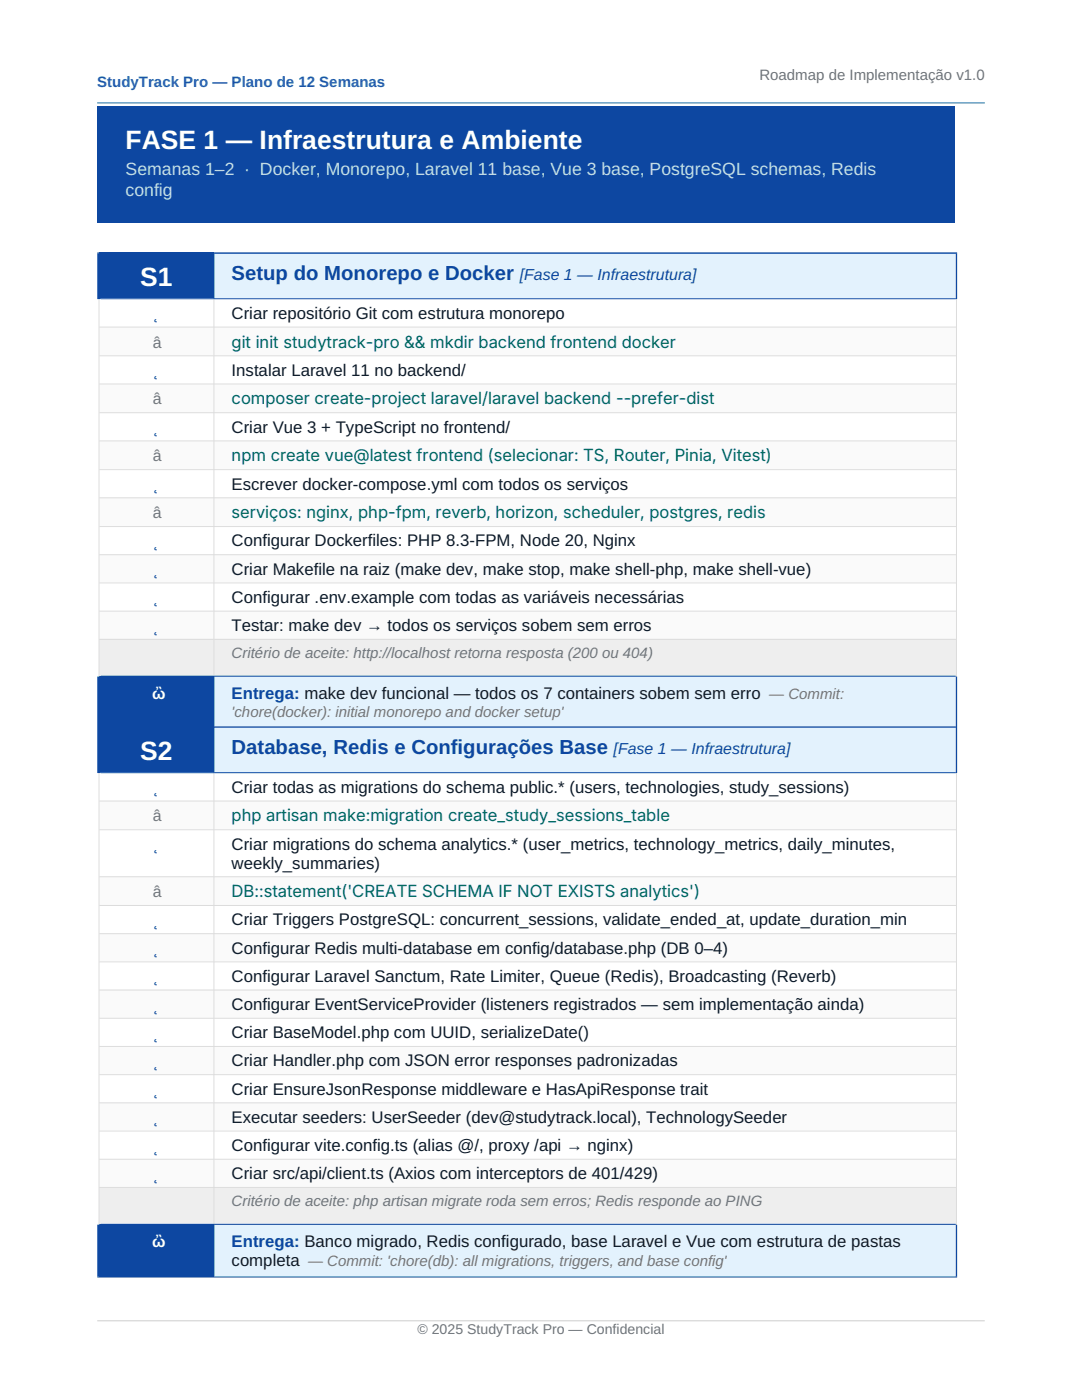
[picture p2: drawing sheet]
<svg xmlns="http://www.w3.org/2000/svg" width="216mm" height="279mm" viewBox="0 0 216 279" stroke-linecap="round" stroke-linejoin="round" font-family="sans-serif">
<defs><g id="words">
<g font-size="5.3" fill="#fff">
<text x="25" y="29.7">FASE 1 — Infraestrutura e Ambiente</text>
<text x="28" y="57">S1</text>
<text x="28" y="151.6">S2</text>
</g>
<g font-size="4.1" fill="#0d47a1">
<text x="46.2" y="55.9">Setup do Monorepo e Docker</text>
<text x="46.2" y="150.5">Database, Redis e Configurações Base</text>
</g>
<g font-size="3.5" fill="#bbdefb">
<text x="25" y="35">Semanas 1–2 · Docker, Monorepo, Laravel 11 base, Vue 3 base, PostgreSQL schemas, Redis</text>
<text x="25" y="39">config</text>
</g>
<g font-size="3.4" fill="#0d1b2a">
<text x="46.2" y="63.6">Criar repositório Git com estrutura monorepo</text>
<text x="46.2" y="75">Instalar Laravel 11 no backend/</text>
<text x="46.2" y="86.3">Criar Vue 3 + TypeScript no frontend/</text>
<text x="46.2" y="97.7">Escrever docker-compose.yml com todos os serviços</text>
<text x="46.2" y="109.1">Configurar Dockerfiles: PHP 8.3-FPM, Node 20, Nginx</text>
<text x="46.2" y="114.7">Criar Makefile na raiz (make dev, make stop, make shell-php, make shell-vue)</text>
<text x="46.2" y="120.3">Configurar .env.example com todas as variáveis necessárias</text>
<text x="46.2" y="125.9">Testar: make dev → todos os serviços sobem sem erros</text>
<text x="46.2" y="158.2">Criar todas as migrations do schema public.* (users, technologies, study_sessions)</text>
<text x="46.2" y="169.6">Criar migrations do schema analytics.* (user_metrics, technology_metrics, daily_minutes,</text>
<text x="46.2" y="173.4">weekly_summaries)</text>
<text x="46.2" y="184.7">Criar Triggers PostgreSQL: concurrent_sessions, validate_ended_at, update_duration_min</text>
<text x="46.2" y="190.3">Configurar Redis multi-database em config/database.php (DB 0–4)</text>
<text x="46.2" y="195.9">Configurar Laravel Sanctum, Rate Limiter, Queue (Redis), Broadcasting (Reverb)</text>
<text x="46.2" y="201.6">Configurar EventServiceProvider (listeners registrados — sem implementação ainda)</text>
<text x="46.2" y="207.2">Criar BaseModel.php com UUID, serializeDate()</text>
<text x="46.2" y="212.8">Criar Handler.php com JSON error responses padronizadas</text>
<text x="46.2" y="218.4">Criar EnsureJsonResponse middleware e HasApiResponse trait</text>
<text x="46.2" y="224.1">Executar seeders: UserSeeder (dev@studytrack.local), TechnologySeeder</text>
<text x="46.2" y="229.7">Configurar vite.config.ts (alias @/, proxy /api → nginx)</text>
<text x="46.2" y="235.3">Criar src/api/client.ts (Axios com interceptors de 401/429)</text>
<text x="46.2" y="252.7">completa — Commit: 'chore(db): all migrations, triggers, and base config'</text>
</g>
<g font-size="3.4" fill="#00695c">
<text x="46.2" y="69.4">git init studytrack-pro &amp;&amp; mkdir backend frontend docker</text>
<text x="46.2" y="80.7">composer create-project laravel/laravel backend --prefer-dist</text>
<text x="46.2" y="92.1">npm create vue@latest frontend (selecionar: TS, Router, Pinia, Vitest)</text>
<text x="46.2" y="103.4">serviços: nginx, php-fpm, reverb, horizon, scheduler, postgres, redis</text>
<text x="46.2" y="163.9">php artisan make:migration create_study_sessions_table</text>
<text x="46.2" y="179.1">DB::statement('CREATE SCHEMA IF NOT EXISTS analytics')</text>
</g>
<g font-size="3.4" fill="#0d47a1">
<text x="46.2" y="139.5">Entrega: make dev funcional — todos os 7 containers sobem sem erro — Commit:</text>
<text x="46.2" y="248.9">Entrega: Banco migrado, Redis configurado, base Laravel e Vue com estrutura de pastas</text>
</g>
<g font-size="3.2" fill="#0d47a1">
<text x="103.7" y="55.9">[Fase 1 — Infraestrutura]</text>
<text x="30.7" y="63.7">˛</text>
<text x="30.7" y="75.1">˛</text>
<text x="30.7" y="86.4">˛</text>
<text x="30.7" y="97.8">˛</text>
<text x="30.7" y="109.2">˛</text>
<text x="30.7" y="114.8">˛</text>
<text x="30.7" y="120.4">˛</text>
<text x="30.7" y="126">˛</text>
<text x="122.4" y="150.5">[Fase 1 — Infraestrutura]</text>
<text x="30.7" y="158.3">˛</text>
<text x="30.7" y="169.7">˛</text>
<text x="30.7" y="184.8">˛</text>
<text x="30.7" y="190.4">˛</text>
<text x="30.7" y="196">˛</text>
<text x="30.7" y="201.7">˛</text>
<text x="30.7" y="207.3">˛</text>
<text x="30.7" y="212.9">˛</text>
<text x="30.7" y="218.6">˛</text>
<text x="30.7" y="224.2">˛</text>
<text x="30.7" y="229.8">˛</text>
<text x="30.7" y="235.4">˛</text>
</g>
<g font-size="3.2" fill="#757575">
<text x="30.5" y="69.4">â</text>
<text x="30.5" y="80.7">â</text>
<text x="30.5" y="92.1">â</text>
<text x="30.5" y="103.4">â</text>
<text x="30.5" y="163.9">â</text>
<text x="30.5" y="179.1">â</text>
</g>
<g font-size="3.2" fill="#fff">
<text x="30.4" y="139.4">ὢ</text>
<text x="30.4" y="248.8">ὢ</text>
</g>
<text font-size="3" fill="#1565c0" x="19.4" y="17.4">StudyTrack Pro — Plano de 12 Semanas</text>
<g font-size="3" fill="#757575">
<text x="151.5" y="16">Roadmap de Implementação v1.0</text>
<text x="46.2" y="131.2">Critério de aceite: http://localhost retorna resposta (200 ou 404)</text>
<text x="46.2" y="143">'chore(docker): initial monorepo and docker setup'</text>
<text x="46.2" y="240.6">Critério de aceite: php artisan migrate roda sem erros; Redis responde ao PING</text>
</g>
<text font-size="2.8" fill="#757575" x="83.3" y="266.3">© 2025 StudyTrack Pro — Confidencial</text>
</g></defs>
<path d="M19.4 20.5h177.1" fill="none" stroke="#1976d2" stroke-width=".22"/>
<path d="M19.4 263.6h177.1" fill="none" stroke="#ccc" stroke-width=".2"/>
<g fill="#0d47a1">
<path d="M19.4 21.2h171.1v23.2h-171.1z" fill-rule="evenodd"/>
<path d="M19.8 50.4h22.9v9.2h-22.9z" fill-rule="evenodd"/>
</g>
<path d="M42.7 50.4h148.2v9.2h-148.2z" fill-rule="evenodd" fill="#e3f2fd"/>
<path d="M19.8 59.6h171.1v5.6h-171.1z" fill-rule="evenodd" fill="#fff"/>
<path d="M19.8 65.2h171.1v5.8h-171.1z" fill-rule="evenodd" fill="#fafafa"/>
<path d="M19.8 71h171.1v5.6h-171.1z" fill-rule="evenodd" fill="#fff"/>
<path d="M19.8 76.6h171.1v5.7h-171.1z" fill-rule="evenodd" fill="#fafafa"/>
<path d="M19.8 82.3h171.1v5.6h-171.1z" fill-rule="evenodd" fill="#fff"/>
<path d="M19.8 87.9h171.1v5.8h-171.1z" fill-rule="evenodd" fill="#fafafa"/>
<path d="M19.8 93.7h171.1v5.6h-171.1z" fill-rule="evenodd" fill="#fff"/>
<path d="M19.8 99.3h171.1v5.7h-171.1z" fill-rule="evenodd" fill="#fafafa"/>
<path d="M19.8 105h171.1v5.7h-171.1z" fill-rule="evenodd" fill="#fff"/>
<path d="M19.8 110.7h171.1v5.6h-171.1z" fill-rule="evenodd" fill="#fafafa"/>
<path d="M19.8 116.3h171.1v5.6h-171.1z" fill-rule="evenodd" fill="#fff"/>
<path d="M19.8 121.9h171.1v5.6h-171.1z" fill-rule="evenodd" fill="#fafafa"/>
<path d="M19.8 127.5h171.1v7.4h-171.1z" fill-rule="evenodd" fill="#eee"/>
<path d="M19.8 134.9h22.9v19.2h-22.9z" fill-rule="evenodd" fill="#0d47a1"/>
<path d="M42.7 134.9h148.2v19.2h-148.2z" fill-rule="evenodd" fill="#e3f2fd"/>
<path d="M19.8 154.1h171.1v5.7h-171.1z" fill-rule="evenodd" fill="#fff"/>
<path d="M19.8 159.8h171.1v5.7h-171.1z" fill-rule="evenodd" fill="#fafafa"/>
<path d="M19.8 165.5h171.1v9.4h-171.1z" fill-rule="evenodd" fill="#fff"/>
<path d="M19.8 174.9h171.1v5.8h-171.1z" fill-rule="evenodd" fill="#fafafa"/>
<path d="M19.8 180.7h171.1v5.6h-171.1z" fill-rule="evenodd" fill="#fff"/>
<path d="M19.8 186.3h171.1v5.6h-171.1z" fill-rule="evenodd" fill="#fafafa"/>
<path d="M19.8 191.9h171.1v5.6h-171.1z" fill-rule="evenodd" fill="#fff"/>
<path d="M19.8 197.5h171.1v5.7h-171.1z" fill-rule="evenodd" fill="#fafafa"/>
<path d="M19.8 203.2h171.1v5.6h-171.1z" fill-rule="evenodd" fill="#fff"/>
<path d="M19.8 208.8h171.1v5.6h-171.1z" fill-rule="evenodd" fill="#fafafa"/>
<path d="M19.8 214.4h171.1v5.7h-171.1z" fill-rule="evenodd" fill="#fff"/>
<path d="M19.8 220.1h171.1v5.6h-171.1z" fill-rule="evenodd" fill="#fafafa"/>
<path d="M19.8 225.7h171.1v5.6h-171.1z" fill-rule="evenodd" fill="#fff"/>
<path d="M19.8 231.3h171.1v5.6h-171.1z" fill-rule="evenodd" fill="#fafafa"/>
<path d="M19.8 236.9h171.1v7.4h-171.1z" fill-rule="evenodd" fill="#eee"/>
<path d="M19.8 244.3h22.9v10.5h-22.9z" fill-rule="evenodd" fill="#0d47a1"/>
<path d="M42.7 244.3h148.2v10.5h-148.2z" fill-rule="evenodd" fill="#e3f2fd"/>
<g fill="none" stroke="#ddd" stroke-width=".2">
<path d="M19.8 59.7v75.3M42.7 59.7v75.2M190.9 59.7v75.3M19.8 65.3h171M19.8 71h171M19.8 76.6h171M19.8 82.4h171M19.8 88h171M19.8 93.7h171M19.8 99.4h171M19.8 105.1h171M19.8 110.7h171"/>
<path d="M19.8 116.3h171M19.8 122h171M19.8 127.6h171M19.8 154.3v90.1M19.8 159.9h171M42.7 154.3v90M190.9 154.3v90.1M19.8 165.6h171M19.8 175h171M19.8 180.7h171M19.8 186.3h171M19.8 192h171"/>
<path d="M19.8 197.6h171M19.8 203.2h171M19.8 208.8h171M19.8 214.5h171M19.8 220.1h171M19.8 225.7h171M19.8 231.4h171M19.8 237h171"/>
</g>
<path d="M20.1 59.6h170.6M42.7 50.7v8.9M20.1 135h170.6M42.7 135v19.1M20.1 154.2h170.6M19.4 254.9h171.6M20.1 244.3h170.6M42.7 244.4v10.4" fill="none" stroke="#0d47a1" stroke-width=".2"/>
<path d="M19.4 50.5h171.6M190.9 50.7v9M190.9 135v19.3M20.1 145.1h170.6M190.9 244.4v10.4" fill="none" stroke="#0d47a1" stroke-width=".26"/>
<path d="M19.8 50.7v9M19.8 135v19.3M19.8 244.4v10.4" fill="none" stroke="#0d47a1" stroke-width=".71" stroke-linecap="butt"/>
<use href="#words"/>
</svg>
